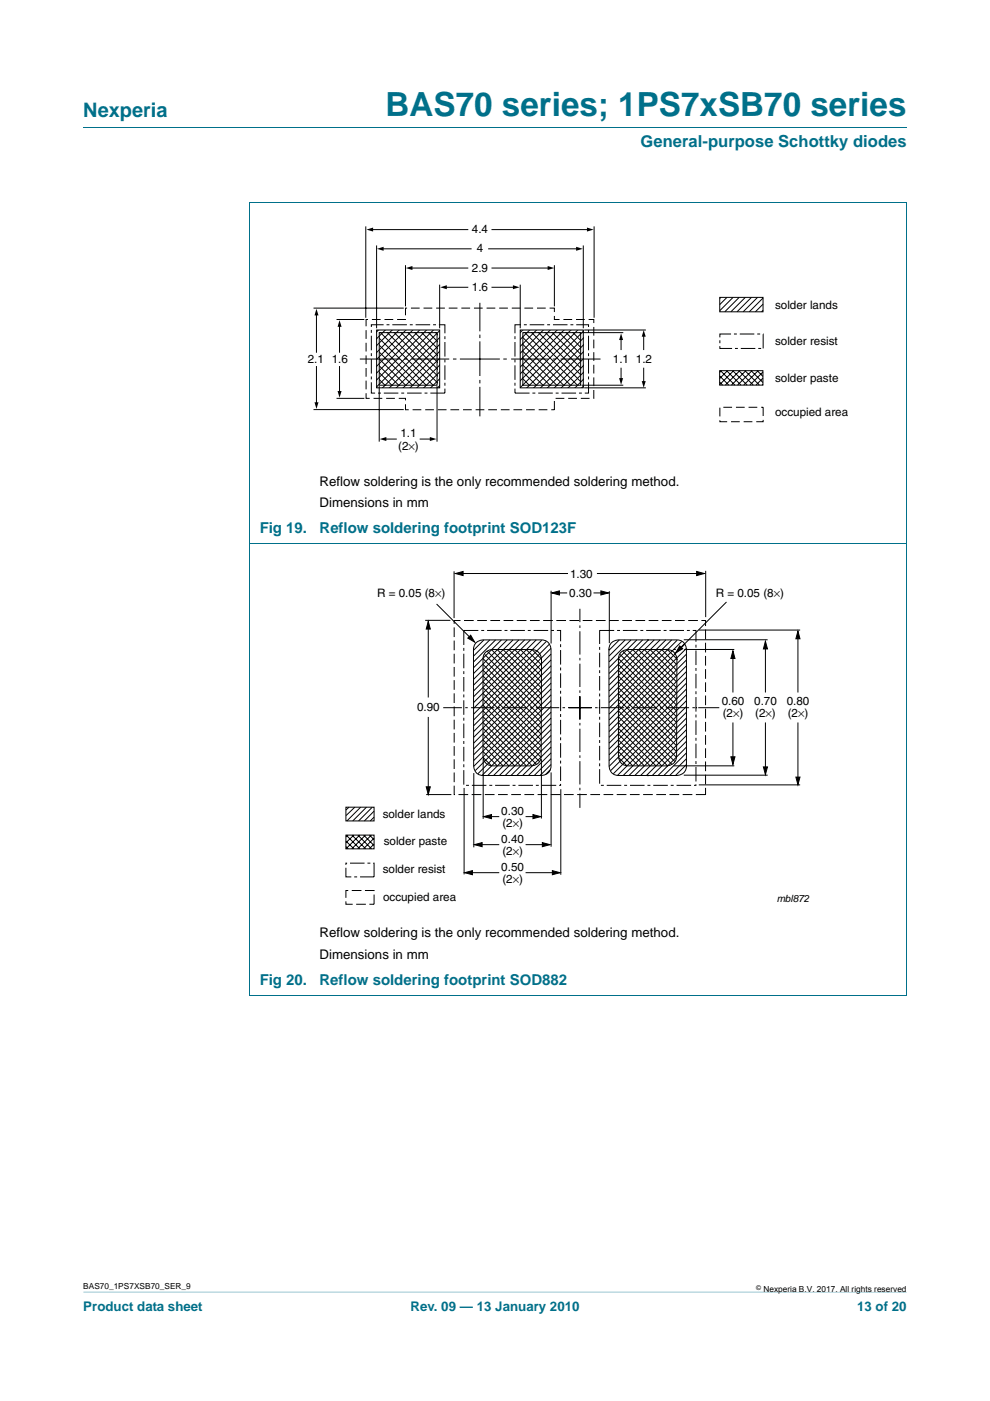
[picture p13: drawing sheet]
<svg xmlns="http://www.w3.org/2000/svg" width="210mm" height="297mm" viewBox="0 0 210 297" stroke-linecap="round" stroke-linejoin="round" font-family="sans-serif">
<defs><g id="words">
<text font-size="7" fill="#00708a" x="81.8" y="24.6">BAS70 series; 1PS7xSB70 series</text>
<text font-size="4.2" fill="#00708a" x="17.7" y="24.9">Nexperia</text>
<text font-size="3.5" fill="#00708a" x="135.9" y="31.1">General-purpose Schottky diodes</text>
<g font-size="3.2" fill="#00708a">
<text x="55.1" y="113.1">Fig 19.</text>
<text x="67.8" y="113.1">Reflow soldering footprint SOD123F</text>
<text x="55.1" y="208.9">Fig 20.</text>
<text x="67.8" y="208.9">Reflow soldering footprint SOD882</text>
</g>
<g font-size="2.8">
<text x="67.8" y="103">Reflow soldering is the only recommended soldering method.</text>
<text x="67.8" y="107.5">Dimensions in mm</text>
<text x="67.8" y="198.7">Reflow soldering is the only recommended soldering method.</text>
<text x="67.8" y="203.3">Dimensions in mm</text>
</g>
<g font-size="2.8" fill="#00708a">
<text x="17.7" y="277.9">Product data sheet</text>
<text x="87.1" y="277.9">Rev. 09 — 13 January 2010</text>
<text x="181.8" y="277.9">13 of 20</text>
</g>
<g font-size="2.5">
<text x="100.1" y="49.4">4.4</text>
<text x="101.1" y="53.5">4</text>
<text x="100.1" y="57.6">2.9</text>
<text x="100.1" y="61.7">1.6</text>
<text x="164.4" y="65.4">solder lands</text>
<text x="65.3" y="76.9">2.1</text>
<text x="70.4" y="76.9">1.6</text>
<text x="130" y="76.9">1.1 1.2</text>
<text x="164.4" y="73.1">solder resist</text>
<text x="164.4" y="80.9">solder paste</text>
<text x="164.4" y="88.3">occupied area</text>
<text x="84.4" y="95.5">(2×)</text>
<text x="84.9" y="92.7">1.1</text>
<text x="120.9" y="122.5">1.30</text>
<text x="80" y="126.6">R = 0.05 (8×)</text>
<text x="120.7" y="126.6">0.30</text>
<text x="151.8" y="126.6">R = 0.05 (8×)</text>
<text x="153.1" y="149.4">0.60</text>
<text x="160" y="149.4">0.70</text>
<text x="166.9" y="149.4">0.80</text>
<text x="88.5" y="150.8">0.90</text>
<text x="153.3" y="152.1">(2×)</text>
<text x="160.2" y="152.1">(2×)</text>
<text x="167.1" y="152.1">(2×)</text>
<text x="81.2" y="173.3">solder lands</text>
<text x="106.3" y="172.7">0.30</text>
<text x="81.4" y="179.3">solder paste</text>
<text x="106.3" y="178.7">0.40</text>
<text x="106.5" y="175.4">(2×)</text>
<text x="81.2" y="185.2">solder resist</text>
<text x="106.3" y="184.6">0.50</text>
<text x="106.5" y="181.4">(2×)</text>
<text x="81.2" y="191">occupied area</text>
<text x="106.5" y="187.3">(2×)</text>
</g>
<text font-size="2.1" x="164.7" y="191.2">mbl872</text>
<g font-size="1.8">
<text x="17.7" y="273.3">BAS70_1PS7XSB70_SER_9</text>
<text x="161.9" y="273.9">Nexperia B.V. 2017. All rights reserved</text>
</g>
<text font-size="1.4" x="160.4" y="273.4">©</text>
</g></defs>
<path d="M17.7 273.9l174.6 .1z" fill="#00708a"/>
<path d="M17.7 27h174.6M52.9 42.9h139.4M53 42.9v168M192.3 42.9v168M52.9 115.2h139.4M52.9 211h139.4" fill="none" stroke="#00708a" stroke-width=".21"/>
<g fill="none" stroke="#000" stroke-width=".21">
<path d="M77.6 48v19.4M78.9 48.7h20.3M79.9 52v17.6M81.1 52.8h18.8M86 56.2v8.8M87.2 56.8h12M103.6 52.8h18.9M104.3 56.8h12.1M104.3 48.7h20.5M117.6 56.2v8.8M123.7 52v17.6M126 48v19.4"/>
<path d="M66.5 65.3h19.1M67.1 66.6v8.1M67.1 77.7v7.9M71.4 67.7h5.9M72 69v5.7M72 77.7v5.5M76.3 76.1h8.5M79.9 70h13.4v12.2h-13.4zM80.3 69.9l-.5 .5M80.4 79l2.8 2.7M80.4 77.5l4.2 4.2M80.4 76.1l5.7 5.6"/>
<path d="M80.4 74.6l7.1 7.1M80.4 73.1l8.6 8.6M80.4 71.7l10 10M80.4 70.5h12.3v11.2h-12.3zM80.7 70.5l11.2 11.2M81.8 69.9l-2 2M82.1 70.5l10.6 10.6M83.3 69.9l-3.5 3.4M83.6 70.5l9.1 9.1M84.7 69.9l-4.9 4.9M85 70.5l7.7 7.7M85.7 76.1h.8"/>
<path d="M86.2 69.9l-6.4 6.3M86.5 70.5l6.2 6.2M87.4 76.1h7.9M87.6 69.9l-7.8 7.8M87.9 70.5l4.8 4.8M89.1 69.9l-9.3 9.2M89.4 70.5l3.3 3.3M90.5 69.9l-10.7 10.7M90.9 70.5l1.8 1.9M92 69.9l-12.2 12.2M92.3 70.5l.4 .4M93.3 60.4v9.2"/>
<path d="M93.3 73l-9.3 9.3M93.3 71.5l-10.8 10.8M93.3 70.1l-12.2 12.2M93.3 74.4l-7.8 7.9M93.3 75.9l-6.4 6.4M93.3 78.8l-3.5 3.5M93.3 77.4l-4.9 4.9M94.5 60.9h4.7M96.1 76.1h.7M97.5 76.1h8.5M101.8 64.2v6M101.8 70.9v.8"/>
<path d="M101.8 72.4v7.3M104.3 60.9h4.8M106.8 76.1h.7M108.4 76.1h7.9M110.3 70h13.4v12.2h-13.4zM110.3 60.4v9.2M110.8 78.8l-.5 .5M110.8 78.8l3 2.9M110.8 77.4l4.4 4.3M110.8 75.9l5.9 5.8M110.8 74.4l7.3 7.3M110.8 71.5l10.3 10.2"/>
<path d="M110.8 73l2.9 2.9M110.9 70.5h12.3v11.2h-12.3zM111 69.9l-.7 .7M111.3 70.5l2.4 2.4M112.4 69.9l-2.1 2.1M112.7 70.5l9.8 9.7M113.7 75.9l5.9 5.8M113.7 72.9l8.8 8.8M113.7 72.9l-3.4 3.5M113.7 75.9l-2.9 2.9M113.9 69.9l-3.6 3.6M114.2 70.5l9 9"/>
<path d="M115.3 69.9l-5 5M115.6 70.5l7.6 7.6M116.8 69.9l-3.1 3M117.1 70.5l6.1 6.1M117.2 76.1h.8M118.2 69.9l-7.9 8M118.6 70.5l4.6 4.6M118.9 76.1h8.5M119.7 69.9l-6 6M120 70.5l3.2 3.2M121.2 69.9l-10.9 10.9M121.5 70.5l1.7 1.7"/>
<path d="M122.6 69.9l-12.3 12.3M122.9 70.5l.3 .3M123.3 70.5h8.9M123.8 70.2l-12.1 12.1M123.8 71.7l-10.6 10.6M123.8 77.5l-4.8 4.8M123.8 76l-6.3 6.3M123.8 74.6l-7.7 7.7M123.8 73.1l-9.2 9.2M123.8 78.9l-1.3 1.3M123.9 70h13.1M131.7 71.8v2.3"/>
<path d="M131.7 78.1v2.3M136.5 71.1v3M136.5 78.1v3M152.6 78.6h9.2v3.1h-9.2zM152.6 79.7l2 2M152.7 63h9.1v3.1h-9.1zM152.8 78.6l3.1 3.1M152.9 63l-.2 .3M153 78.6l-.4 .4M154.1 78.6l3.1 3.1M154.2 63l-1.5 1.6M154.3 78.6l-1.7 1.7"/>
<path d="M155.4 78.6l3.1 3.1M155.5 63l-2.8 2.9M155.6 78.6l-3 3M156.7 78.6l3.1 3.1M156.8 63l-3.1 3.1M156.9 78.6l-3.1 3.1M158 78.6l3.1 3.1M158.1 63l-3.1 3.1M158.2 78.6l-3.1 3.1M159.3 78.6l2.5 2.5M159.4 63l-3.1 3.1M159.5 78.6l-3.1 3.1"/>
<path d="M160.6 78.6l1.2 1.2M160.7 63l-3.1 3.1M160.8 78.6l-3.1 3.1M161.8 78.9l-2.8 2.8M161.8 65.8l-.3 .3M161.8 64.5l-1.6 1.6M161.8 63.2l-2.9 2.9M66.5 86.8h19.1M71.4 84.5h5.9M80.4 80.4l1.3 1.3M80.4 81.9v11.7M81.7 93.1h2.4"/>
<path d="M89.1 93.1h2.4M92.7 81.9v11.7M93.3 81.7l-.6 .6M93.3 80.3l-2 2M101.8 80.6v.7M101.8 82v6.3M110.8 81.7h.1M110.8 80.3l1.5 1.4M122.5 80.2l.7 .8M122.5 80.2l-2.1 2.1M123.3 81.7h8.9M123.8 80.4l-1.9 1.9"/>
<path d="M123.8 81.9l-.5 .4M123.9 82.2h13.1M152.6 81l.7 .7M161.8 81.5l-.2 .2M161.8 80.2l-1.5 1.5M92.6 128.1l8.1 8M96.3 121.1v9.9M96.6 121.6h23.9M117 125.7h3.3M125.9 125.7h3.2M126.6 121.6h22.8M129.2 137.7h.1"/>
<path d="M131.2 139.8h.1M142.9 137.7h12.8M143.6 139.8h.1M145.2 136.5l-2.1 2M145.6 137.7h.1M149.7 121v9.8M155.5 138v8.8M162.3 136v10.8M169.2 133.8v13M155.5 153.2v8.9M162.3 153.2v11M169.2 153.2v13.2"/>
<path d="M116.6 163.3l-.9 .9M142.9 162.4h12.8"/>
</g>
<g fill="#000">
<path d="M77.7 48.7l1.4-.5v.9zM80 52.8l1.4-.5v.9zM86.1 56.8l1.4-.4v.8zM116.2 56.4l1.4 .4-1.4 .4zM122.2 52.3l1.4 .5-1.4 .4zM124.5 48.2l1.4 .5-1.4 .4zM67.1 65.5l.5 1.4h-.9zM72 67.9l.4 1.4h-.8zM93.4 60.9l1.4-.4v.8zM108.8 60.5l1.4 .4-1.4 .4zM131.7 70.7l.5 1.4h-.9zM136.5 70l.5 1.4h-.9z"/>
<path d="M66.7 85.3h.9l-.5 1.4zM71.6 82.9h.8l-.4 1.4zM80.5 93.1l1.4-.4v.8zM91.2 92.7l1.4 .4-1.4 .4zM131.3 80.2h.9l-.5 1.4zM136.1 80.8h.9l-.5 1.4z"/>
</g>
<path d="M78.8 68.9h15.6v14.4h-15.6zM109.2 68.9h15.6v14.4h-15.6zM152.7 70.8h9.2v3.1h-9.2zM98.4 133.7h20.5v32.8h-20.5zM127.2 133.7h20.4v32.8h-20.4z" fill="none" stroke="#000" stroke-width=".21" stroke-dasharray="3.1 .6 .6 .6" stroke-linecap="butt"/>
<path d="M77.6 67.7h8.4v-2.4h31.6v2.4h8.3v16.8h-8.3v2.4h-31.6v-2.4h-8.4zM152.7 86.4h9.2v3h-9.2z" fill="none" stroke="#000" stroke-width=".21" stroke-dasharray="1.9 .8" stroke-linecap="butt"/>
<path d="M96.6 121.6l1.6-.4v.8zM99.2 135.3l.6-.6 .9 1.4zM117 125.7l1.7-.4v.8zM127.4 125.3l1.7 .4-1.7 .4zM147.8 121.2l1.6 .4-1.6 .4zM155.5 138l.4 1.6h-.9zM162.3 136l.5 1.6h-.9zM169.2 133.8l.5 1.6h-.9zM155 160.5h.9l-.4 1.6zM161.9 162.6h.9l-.5 1.6zM168.8 164.8h.9l-.5 1.6z" fill="#000" stroke="#000" stroke-width=".21"/>
<g fill="none" stroke="#000" stroke-width=".21">
<path d="M90.2 131.5h5.3M90.8 131.8v16.1M116.9 125.2v11.2M129.2 125.3v11.1M137.4 135.7h.1M141.5 137.7h.1M145 135.6h17.8M148.2 133.6h21.5M90.8 152v16.4M90.4 168.5h5.3M98.4 167.1v18.3M100.5 163.9v15.8"/>
<path d="M100.6 179.1h5.3M102.5 160.8v12.8M102.6 173.1h3.3M111.5 179.1h5.2M111.5 173.1h3.2M114.8 161v12.5M116.9 163.8v15.7M118.9 167.3v18.2M137.4 164.5h.1M141.5 162.4h.1M145 164.4h17.8M148.2 166.4h21.5"/>
<path d="M98.6 185h7.3M111.5 185h7.3"/>
</g>
<path d="M96.3 131.6h53.3v36.9h-53.3z" fill="none" stroke="#000" stroke-width=".21" stroke-dasharray="2.1 .7" stroke-linecap="butt"/>
<path d="M90.8 131.8l.5 1.6h-.9zM90.4 166.8h.9l-.5 1.6zM100.6 179.1l1.7-.5v.9zM102.6 173.1l1.6-.4v.9zM113 172.7l1.7 .4-1.7 .5zM115 178.6l1.7 .5-1.7 .4zM98.6 185l1.6-.4v.9zM117.2 184.6l1.6 .4-1.6 .5z" fill="#000" stroke="#000" stroke-width=".21"/>
<path d="M144 136.6l1.2 1.2-1.7 .9-.5-.5z" fill="#fff"/>
<g fill="none" stroke="#000" stroke-width=".21">
<path d="M100.8 136.4a2.27 2.27 0 0 1 1.7-.7h12.3a1.99 1.99 0 0 1 2.1 2v24.7a2 2 0 0 1-2.1 2h-12.3a1.97 1.97 0 0 1-2-2l-.1-24.7 .1-.7zM102.4 139.6l12.4 12.4M102.6 135.7l-2.1 2.1M102.8 138.7l12 12.1M102.9 138.4a2.23 2.23 0 0 1 1.6-.7h8.2a2.1 2.1 0 0 1 2.2 2l-.1 20.6a2.06 2.06 0 0 1-2.1 2.1h-8.2a2.02 2.02 0 0 1-2.1-2.1v-20.6l.2-.7zM103.3 138.1l11.5 11.4M103.9 135.7l-3.4 3.4M104.3 137.7l10.5 10.6M105.1 135.7l-4.6 4.6M105.4 137.7l9.4 9.4M106.3 135.7l-5.8 5.9M106.7 137.7l8.1 8.1"/>
<path d="M107.6 135.7l-7.1 7.1M107.9 137.7l6.9 6.9M108.8 135.7l-8.3 8.3M109.1 137.7l5.7 5.7M110 135.7l-9.5 9.5M110.4 137.7l4.4 4.4M111.3 135.7l-10.8 10.8M111.6 137.7l3.2 3.2M112.5 135.7l-12 12M112.8 137.7l2 2M113.7 135.7l-13.2 13.2M114.9 135.7l-14.4 14.5"/>
<path d="M115.9 136l-15.4 15.4M116.5 136.6l-16 16M116.9 137.5l-16.4 16.4M116.9 138.7l-16.4 16.4M116.9 139.9l-16.4 16.4M129.6 136.4a2.27 2.27 0 0 1 1.6-.7h12.4a1.99 1.99 0 0 1 2 2v24.7a2 2 0 0 1-2 2h-12.4a1.97 1.97 0 0 1-2-2v-24.7l.1-.7zM131.2 139.6l12.3 12.4M131.4 135.7l-2.2 2.1M131.5 138.7l12 12.1M131.6 138.4a2.23 2.23 0 0 1 1.6-.7h8.2a2.09 2.09 0 0 1 2.2 2l-.1 20.6a2.06 2.06 0 0 1-2.1 2.1h-8.2a2.02 2.02 0 0 1-2-2.1v-20.6l.1-.7zM132.1 138.1l11.4 11.4M132.6 135.7l-3.4 3.4"/>
<path d="M133 137.7l10.5 10.6M133.8 135.7l-4.6 4.6M134.2 137.7l9.3 9.4M135.1 135.7l-5.9 5.9M135.4 137.7l8.1 8.1M136.3 135.7l-7.1 7.1M136.6 137.7l6.9 6.9M137.5 135.7l-8.3 8.3M137.9 137.7l5.6 5.7M138.8 135.7l-9.6 9.5M139.1 137.7l4.4 4.4M140 135.7l-10.8 10.8"/>
<path d="M140.3 137.7l3.2 3.2M141.2 135.7l-12 12M141.6 137.7l1.9 2M142.5 135.7l-13.3 13.2M143.6 135.7l-14.4 14.5M144.6 136l-15.4 15.4M145.2 136.6l-16 16M145.6 137.5l-16.4 16.4M145.6 138.7l-16.4 16.4M145.6 139.9l-16.4 16.4M154.1 127.6l-10.8 10.8M102.4 159.3l3.1 3.1"/>
<path d="M102.4 158.1l4.3 4.3M102.4 156.9l5.5 5.5M102.4 155.6l6.8 6.8M102.4 154.4l8 8M102.4 153.2l9.2 9.2M102.4 152l10.4 10.3M102.4 150.7l11.4 11.4M102.4 149.5l12 12M102.4 148.3l12.4 12.3M102.4 147l12.4 12.4M102.4 145.8l12.4 12.3M102.4 144.6l12.4 12.3"/>
<path d="M102.4 143.3l12.4 12.4M102.4 142.1l12.4 12.4M102.4 140.9l12.4 12.3M116.9 141.2l-16.4 16.4M116.9 142.4l-16.4 16.4M116.9 143.6l-16.4 16.4M116.9 144.9l-16.4 16.4M116.9 146.1l-16.4 16.4M116.9 147.3l-16.1 16.1M116.9 148.5l-15.5 15.6M116.9 149.8l-14.6 14.6M116.9 151l-13.4 13.4"/>
<path d="M116.9 152.2l-12.2 12.2M116.9 153.5l-11 10.9M116.9 154.7l-9.7 9.7M116.9 155.9l-8.5 8.5M116.9 157.2l-7.3 7.2M116.9 158.4l-6 6M116.9 159.6l-4.8 4.8M131.2 159.3l3 3.1M131.2 158.1l4.2 4.3M131.2 156.9l5.5 5.5M131.2 155.6l6.7 6.8M131.2 154.4l7.9 8"/>
<path d="M131.2 153.2l9.2 9.2M131.2 152l10.3 10.3M131.2 150.7l11.3 11.4M131.2 149.5l12 12M131.2 148.3l12.3 12.3M131.2 147l12.3 12.4M131.2 145.8l12.3 12.3M131.2 144.6l12.3 12.3M131.2 143.3l12.3 12.4M131.2 142.1l12.3 12.4M131.2 140.9l12.3 12.3M145.6 141.2l-16.4 16.4"/>
<path d="M145.6 142.4l-16.4 16.4M145.6 143.6l-16.4 16.4M145.6 144.9l-16.4 16.4M145.6 146.1l-16.4 16.4M145.6 147.3l-16.1 16.1M145.6 148.5l-15.5 15.6M145.6 149.8l-14.6 14.6M145.6 151l-13.4 13.4M145.6 152.2l-12.2 12.2M145.6 153.5l-10.9 10.9M145.6 154.7l-9.7 9.7M145.6 155.9l-8.5 8.5"/>
<path d="M145.6 157.2l-7.3 7.2M145.6 158.4l-6 6M145.6 159.6l-4.8 4.8M73.4 177.1h5.9v2.9h-5.9zM73.4 171.1h5.9v3h-5.9zM73.4 178.3l1.7 1.7M73.4 179.5l.5 .5M73.4 177.1l2.9 2.9M73.8 177.1l-.4 .3M74 171.1l-.6 .6M74.6 177.1l3 2.9M75.1 177l-1.7 1.7"/>
<path d="M75.3 171.1l-1.9 1.8M75.9 177.1l2.9 2.9M76.3 177l-2.9 3M76.5 171.1l-2.9 3M77.1 177.1l2.2 2.1M77.5 177.1l-2.9 2.9M77.7 171.1l-2.9 3M78.4 177l.9 1M78.8 177l-2.9 3M79 171.1l-2.9 3M79.3 179l-1 1M79.3 173.3l-.8 .8"/>
<path d="M79.3 172l-2 2.1M79.3 177.7l-2.2 2.3M102.4 160.6l1.9 1.8M116.9 160.9l-3.6 3.5M116.9 162.1l-2.4 2.3M131.2 160.6l1.8 1.8M145.6 160.9l-3.6 3.5M145.6 162.1l-2.3 2.3"/>
</g>
<path d="M144.2 136.9l.6 .7-1.5 .8z" fill="#000" stroke="#000" stroke-width=".21"/>
<path d="M73.4 183h5.9v2.9h-5.9z" fill="none" stroke="#000" stroke-width=".21" stroke-dasharray="3.1 .6 .6 .6" stroke-linecap="butt"/>
<path d="M73.4 188.8h5.9v2.9h-5.9z" fill="none" stroke="#000" stroke-width=".21" stroke-dasharray="2.1 .7" stroke-linecap="butt"/>
<path d="M120.6 150h32M123 147.6v23.7M123 152.5v-23.4M125.5 150h-31.5" fill="none" stroke="#000" stroke-width=".21" stroke-dasharray="4.9 .7 .5 .7" stroke-linecap="butt"/>
<use href="#words"/>
</svg>
